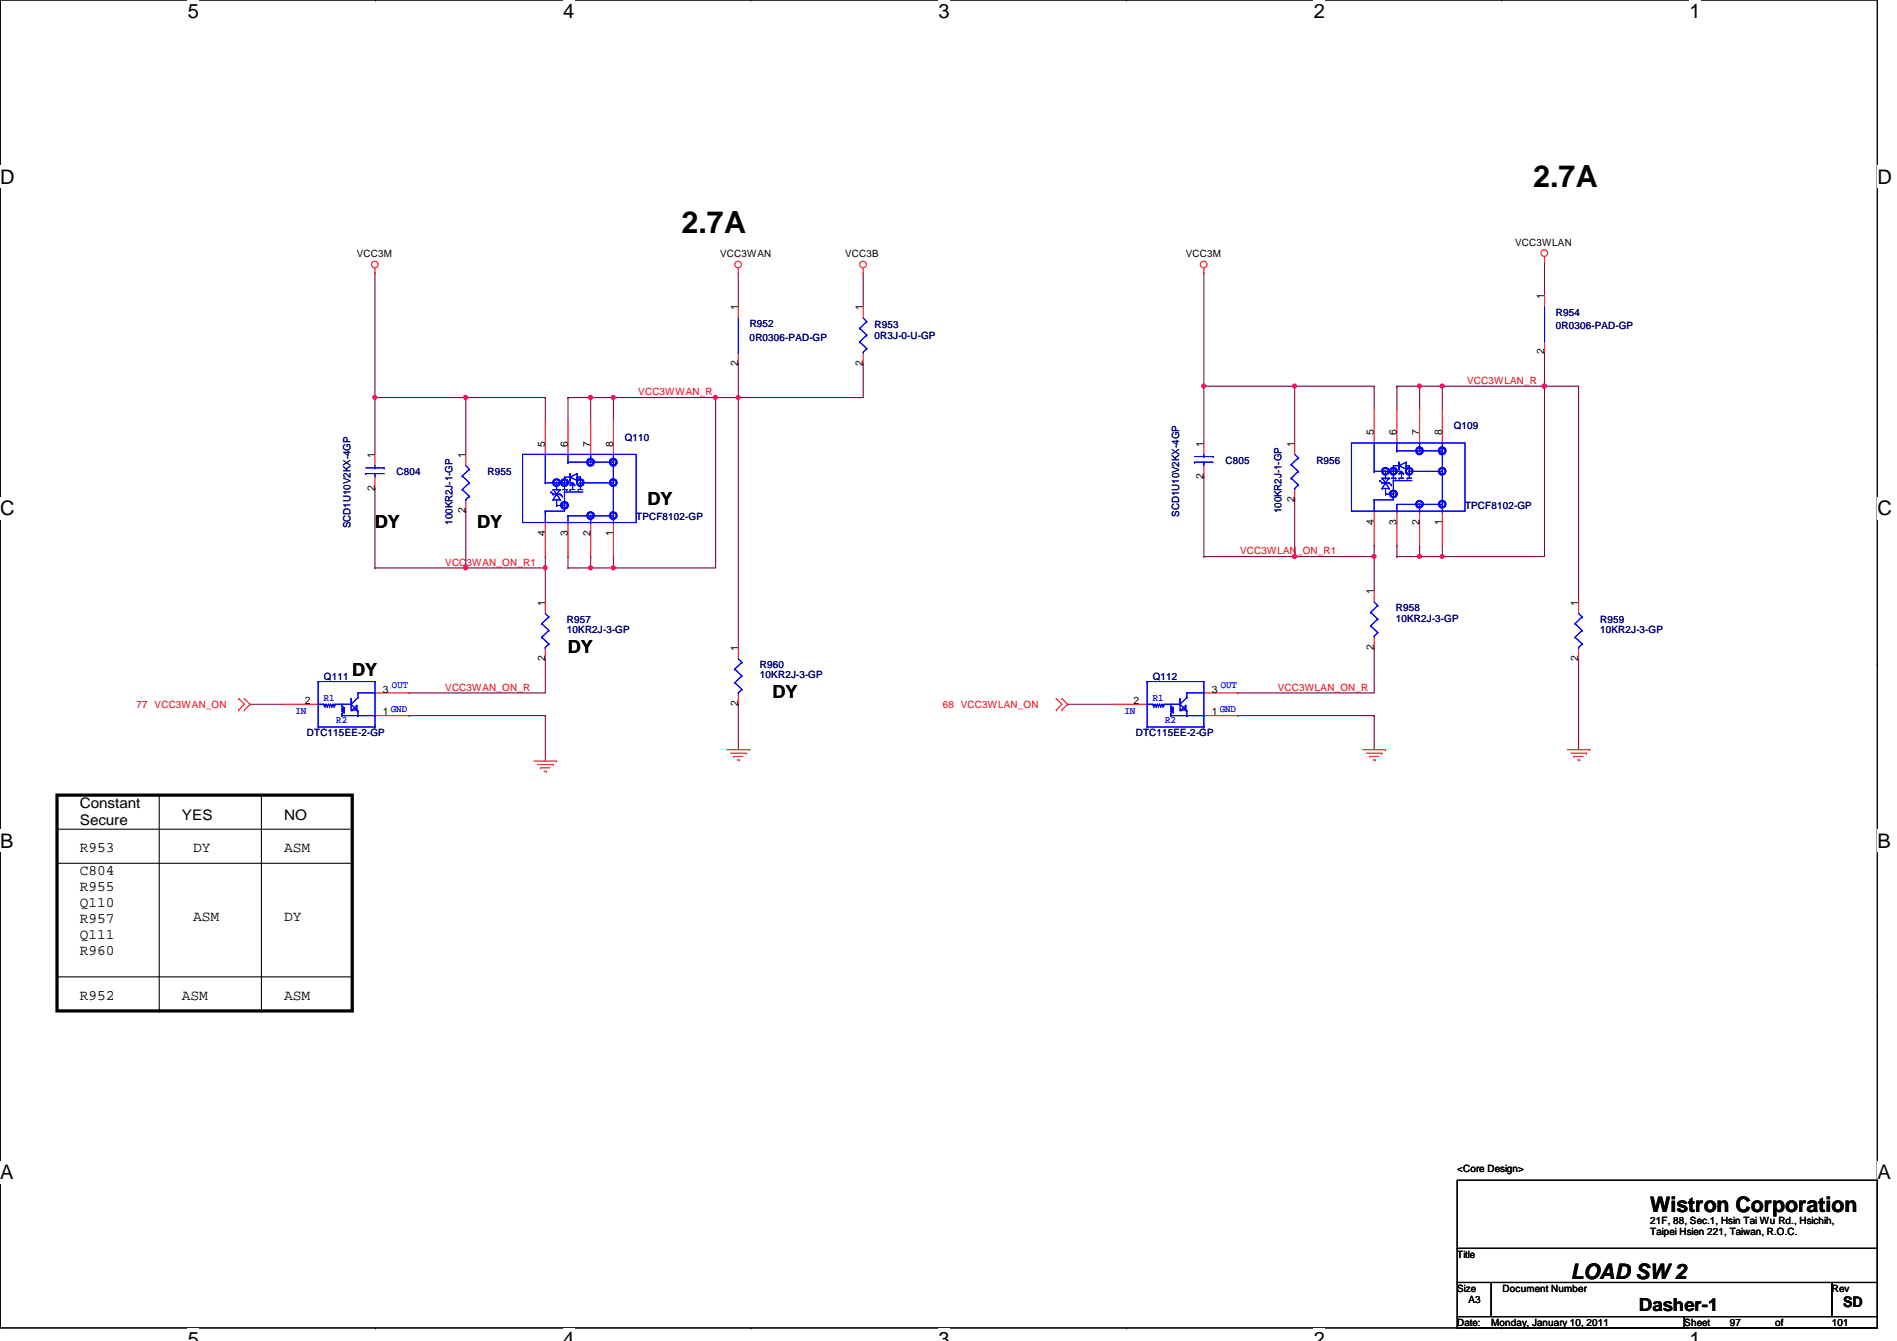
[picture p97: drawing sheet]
<svg xmlns="http://www.w3.org/2000/svg" width="297mm" height="210mm" viewBox="0 0 297 210" stroke-linecap="round" stroke-linejoin="round" font-family="sans-serif">
<defs><g id="words">
<g font-size="4.8">
<text x="240.1" y="29.3">2.7A</text>
<text x="106.7" y="36.4">2.7A</text>
</g>
<g font-size="3.3">
<text x="258.4" y="189.7">Wistron Corporation</text>
<text x="246" y="200.2">LOAD SW 2</text>
</g>
<g font-size="3.1">
<text x="29.4" y="2.8">5</text>
<text x="88.2" y="2.8">4</text>
<text x="147" y="2.8">3</text>
<text x="205.7" y="2.8">2</text>
<text x="264.5" y="2.8">1</text>
<text x="0" y="28.7">D</text>
<text x="294" y="28.7">D</text>
<text x="0" y="80.7">C</text>
<text x="294" y="80.7">C</text>
<text x="0" y="132.7">B</text>
<text x="294" y="132.7">B</text>
<text x="0" y="184.6">A</text>
<text x="294" y="184.6">A</text>
<text x="29.4" y="210.7">5</text>
<text x="88.2" y="210.7">4</text>
<text x="147" y="210.7">3</text>
<text x="205.7" y="210.7">2</text>
<text x="264.5" y="210.7">1</text>
</g>
<g font-size="2.8">
<text x="58.7" y="82.6">DY</text>
<text x="74.7" y="82.6">DY</text>
<text x="101.4" y="79.1">DY</text>
<text x="55.2" y="105.7">DY</text>
<text x="88.9" y="102.2">DY</text>
<text x="120.9" y="109.3">DY</text>
<text x="256.6" y="205.1">Dasher-1</text>
</g>
<g font-size="2.3">
<text x="12.5" y="129.2">Secure</text>
<text x="12.5" y="126.5">Constant</text>
<text x="28.5" y="128.3">YES</text>
<text x="44.5" y="128.3">NO</text>
<text x="12.5" y="133.4">R953</text>
<text x="12.5" y="137">C804</text>
<text x="30.3" y="133.4">DY</text>
<text x="44.5" y="133.4">ASM</text>
<text x="12.5" y="139.5">R955</text>
<text x="12.5" y="142">Q110</text>
<text x="12.5" y="144.5">R957</text>
<text x="12.5" y="147">Q111</text>
<text x="12.5" y="149.5">R960</text>
<text x="30.3" y="144.1">ASM</text>
<text x="44.5" y="144.1">DY</text>
<text x="12.5" y="156.5">R952</text>
<text x="28.5" y="156.5">ASM</text>
<text x="44.5" y="156.5">ASM</text>
<text x="288.6" y="204.6">SD</text>
</g>
<g font-size="1.6">
<text x="55.9" y="40.2">VCC3M</text>
<text x="112.8" y="40.2">VCC3WAN</text>
<text x="132.3" y="40.2">VCC3B</text>
<text x="185.7" y="40.2">VCC3M</text>
<text x="237.2" y="38.4">VCC3WLAN</text>
<text x="241.8" y="46.8" transform="rotate(-90 241.8 46.8)">1</text>
<text x="115.6" y="48.6" transform="rotate(-90 115.6 48.6)">1</text>
<text x="135.1" y="48.6" transform="rotate(-90 135.1 48.6)">1</text>
<text x="115.6" y="57.2" transform="rotate(-90 115.6 57.2)">2</text>
<text x="135.1" y="57.2" transform="rotate(-90 135.1 57.2)">2</text>
<text x="241.8" y="55.5" transform="rotate(-90 241.8 55.5)">2</text>
<text x="58.7" y="71.7" transform="rotate(-90 58.7 71.7)">1</text>
<text x="72.9" y="71.7" transform="rotate(-90 72.9 71.7)">1</text>
<text x="85.3" y="69.9" transform="rotate(-90 85.3 69.9)">5</text>
<text x="88.9" y="69.9" transform="rotate(-90 88.9 69.9)">6</text>
<text x="92.5" y="69.9" transform="rotate(-90 92.5 69.9)">7</text>
<text x="96" y="69.9" transform="rotate(-90 96 69.9)">8</text>
<text x="188.5" y="69.9" transform="rotate(-90 188.5 69.9)">1</text>
<text x="202.7" y="69.9" transform="rotate(-90 202.7 69.9)">1</text>
<text x="215.1" y="68.1" transform="rotate(-90 215.1 68.1)">5</text>
<text x="218.7" y="68.1" transform="rotate(-90 218.7 68.1)">6</text>
<text x="222.2" y="68.1" transform="rotate(-90 222.2 68.1)">7</text>
<text x="225.8" y="68.1" transform="rotate(-90 225.8 68.1)">8</text>
<text x="58.7" y="76.8" transform="rotate(-90 58.7 76.8)">2</text>
<text x="188.5" y="75" transform="rotate(-90 188.5 75)">2</text>
<text x="72.9" y="80.3" transform="rotate(-90 72.9 80.3)">2</text>
<text x="85.3" y="83.9" transform="rotate(-90 85.3 83.9)">4</text>
<text x="88.9" y="83.9" transform="rotate(-90 88.9 83.9)">3</text>
<text x="92.5" y="83.9" transform="rotate(-90 92.5 83.9)">2</text>
<text x="96" y="83.9" transform="rotate(-90 96 83.9)">1</text>
<text x="202.7" y="78.6" transform="rotate(-90 202.7 78.6)">2</text>
<text x="215.1" y="82.1" transform="rotate(-90 215.1 82.1)">4</text>
<text x="218.7" y="82.1" transform="rotate(-90 218.7 82.1)">3</text>
<text x="222.2" y="82.1" transform="rotate(-90 222.2 82.1)">2</text>
<text x="225.8" y="82.1" transform="rotate(-90 225.8 82.1)">1</text>
<text x="85.3" y="94.8" transform="rotate(-90 85.3 94.8)">1</text>
<text x="215.1" y="93" transform="rotate(-90 215.1 93)">1</text>
<text x="247.1" y="94.8" transform="rotate(-90 247.1 94.8)">1</text>
<text x="115.6" y="101.9" transform="rotate(-90 115.6 101.9)">1</text>
<text x="215.1" y="101.7" transform="rotate(-90 215.1 101.7)">2</text>
<text x="85.3" y="103.5" transform="rotate(-90 85.3 103.5)">2</text>
<text x="247.1" y="103.5" transform="rotate(-90 247.1 103.5)">2</text>
<text x="47.7" y="110.2">2</text>
<text x="59.9" y="112">1</text>
<text x="59.9" y="108.4">3</text>
<text x="115.6" y="110.6" transform="rotate(-90 115.6 110.6)">2</text>
<text x="177.5" y="110.2">2</text>
<text x="189.7" y="112">1</text>
<text x="189.7" y="108.4">3</text>
<text x="228.2" y="183.5">&lt;Core Design&gt;</text>
<text x="258.4" y="191.5">21F, 88, Sec.1, Hsin Tai Wu Rd., Hsichih,</text>
<text x="228.2" y="196.8">Title</text>
<text x="258.4" y="193.3">Taipei Hsien 221, Taiwan, R.O.C.</text>
<text x="228.2" y="202.2">Size</text>
<text x="230" y="204">A3</text>
<text x="235.3" y="202.2">Document Number</text>
<text x="286.8" y="202.2">Rev</text>
<text x="228.2" y="207.5">Date:</text>
<text x="233.5" y="207.5">Monday, January 10, 2011</text>
<text x="263.7" y="207.5">Sheet</text>
<text x="270.8" y="207.5">97</text>
<text x="278" y="207.5">of</text>
<text x="286.8" y="207.5">101</text>
</g>
<g font-size="1.6" fill="#000080">
<text x="117.4" y="53.3">0R0306-PAD-GP</text>
<text x="117.4" y="51.2">R952</text>
<text x="136.9" y="53">0R3J-0-U-GP</text>
<text x="136.9" y="51.4">R953</text>
<text x="243.6" y="51.6">0R0306-PAD-GP</text>
<text x="243.6" y="49.4">R954</text>
<text x="97.8" y="69">Q110</text>
<text x="227.6" y="67.2">Q109</text>
<text x="62.1" y="74.3">C804</text>
<text x="76.3" y="74.3">R955</text>
<text x="191.9" y="72.6">C805</text>
<text x="206.1" y="72.6">R956</text>
<text x="54.9" y="82.7" transform="rotate(-90 54.9 82.7)">SCD1U10V2KX-4GP</text>
<text x="70.9" y="82.1" transform="rotate(-90 70.9 82.1)">100KR2J-1-GP</text>
<text x="99.6" y="81.4">TPCF8102-GP</text>
<text x="184.7" y="80.9" transform="rotate(-90 184.7 80.9)">SCD1U10V2KX-4GP</text>
<text x="200.7" y="80.3" transform="rotate(-90 200.7 80.3)">100KR2J-1-GP</text>
<text x="229.4" y="79.7">TPCF8102-GP</text>
<text x="218.6" y="95.7">R958</text>
<text x="88.8" y="99.1">10KR2J-3-GP</text>
<text x="88.8" y="97.5">R957</text>
<text x="218.6" y="97.3">10KR2J-3-GP</text>
<text x="250.6" y="99.1">10KR2J-3-GP</text>
<text x="250.6" y="97.5">R959</text>
<text x="50.7" y="106.5">Q111</text>
<text x="119" y="106.2">10KR2J-3-GP</text>
<text x="119" y="104.6">R960</text>
<text x="180.5" y="106.5">Q112</text>
<text x="48" y="115.2">DTC115EE-2-GP</text>
<text x="177.8" y="115.2">DTC115EE-2-GP</text>
</g>
<g font-size="1.6" fill="#f00">
<text x="99.9" y="61.9">VCC3WWAN_R</text>
<text x="229.7" y="60.1">VCC3WLAN_R</text>
<text x="69.7" y="88.6">VCC3WAN_ON_R1</text>
<text x="194.2" y="86.8">VCC3WLAN_ON_R1</text>
<text x="21.4" y="110.8">77 VCC3WAN_ON</text>
<text x="69.7" y="108.1">VCC3WAN_ON_R</text>
<text x="147.6" y="110.8">68</text>
<text x="150.4" y="110.8">VCC3WLAN_ON</text>
<text x="200.1" y="108.1">VCC3WLAN_ON_R</text>
</g>
<g font-size="1.6" fill="#00f">
<text x="61.4" y="107.7">OUT</text>
<text x="191.2" y="107.7">OUT</text>
<text x="46.3" y="111.8">IN</text>
<text x="50.7" y="109.7">R1</text>
<text x="52.7" y="113.2">R2</text>
<text x="61.2" y="111.5">GND</text>
<text x="176.1" y="111.8">IN</text>
<text x="180.5" y="109.7">R1</text>
<text x="182.4" y="113.2">R2</text>
<text x="191" y="111.5">GND</text>
</g>
</g></defs>
<path d="M0 0h294v207.9h-294z" fill="none" stroke="#000" stroke-width=".17"/>
<g fill="#fff">
<path d="M29.4 0h1.8v3.5h-1.8z"/>
<path d="M29.4 207.9h1.8v2h-1.8z"/>
</g>
<path d="M58.8 0h.1M58.8 207.9h.1" fill="none" stroke="#000" stroke-width=".17"/>
<g fill="#fff">
<path d="M88.2 0h1.7v3.5h-1.7z"/>
<path d="M88.2 207.9h1.7v2h-1.7z"/>
</g>
<path d="M117.6 0h.1M117.6 207.9h.1" fill="none" stroke="#000" stroke-width=".17"/>
<g fill="#fff">
<path d="M147 0h1.7v3.5h-1.7z"/>
<path d="M147 207.9h1.7v2h-1.7z"/>
</g>
<path d="M176.4 0h.1M176.4 207.9h.1" fill="none" stroke="#000" stroke-width=".17"/>
<g fill="#fff">
<path d="M205.7 0h1.8v3.5h-1.8z"/>
<path d="M205.7 207.9h1.8v2h-1.8z"/>
</g>
<path d="M235.2 0h.1M235.2 207.9h.1" fill="none" stroke="#000" stroke-width=".17"/>
<g fill="#fff">
<path d="M264.5 0h1.8v3.5h-1.8z"/>
<path d="M264.5 207.9h1.8v2h-1.8z"/>
<path d="M0 26h2.3v3.4h-2.3z"/>
<path d="M294 26h2.2v3.4h-2.2z"/>
<path d="M0 77.9h2.3v3.5h-2.3z"/>
<path d="M294 77.9h2.2v3.5h-2.2z"/>
</g>
<path d="M0 51.9h.1M294 51.9h.1" fill="none" stroke="#000" stroke-width=".17"/>
<g fill="#fff">
<path d="M0 129.9h2.1v3.4h-2.1z"/>
<path d="M294 129.9h2v3.4h-2z"/>
</g>
<path d="M0 103.9h.1M294 103.9h.1" fill="none" stroke="#000" stroke-width=".17"/>
<path d="M0 103.9h.1M294 103.9h.1" fill="none" stroke="#000" stroke-width=".16"/>
<g fill="#fff">
<path d="M0 181.8h2.1v3.5h-2.1z"/>
<path d="M294 181.8h2v3.5h-2z"/>
</g>
<path d="M0 155.9h.1M294 155.9h.1" fill="none" stroke="#000" stroke-width=".17"/>
<path d="M218.7 87.1h.1M222.3 85.3h.1M222.3 87.1h.1M222.3 85.3v1.8M225.8 85.3h.1M225.8 85.3v1.8h-7.1" fill="none" stroke="#800040" stroke-width=".17"/>
<circle cx="222.3" cy="87.1" r=".32" fill="#f0f"/>
<circle cx="222.3" cy="87.1" r=".32" fill="none" stroke="#f0f" stroke-width=".17"/>
<path d="M188.5 42.7h.1M188.5 42.7v17.8M222.3 60.5h.1M222.3 60.5v3.5M222.3 60.5h3.5M241.8 60.5h5.4M241.8 60.5h.1" fill="none" stroke="#800040" stroke-width=".17"/>
<circle cx="222.3" cy="60.4" r=".32" fill="#f0f"/>
<circle cx="222.3" cy="60.4" r=".32" fill="none" stroke="#f0f" stroke-width=".17"/>
<path d="M202.7 78.2h.1M202.7 78.2v8.9M188.5 87.1h26.7M188.5 87.1h.1M202.7 87.1h.1" fill="none" stroke="#800040" stroke-width=".17"/>
<circle cx="202.7" cy="87.1" r=".32" fill="#f0f"/>
<circle cx="202.7" cy="87.1" r=".32" fill="none" stroke="#f0f" stroke-width=".17"/>
<path d="M215.2 85.3h.1M215.2 87.1h.1M215.2 85.3v7.2" fill="none" stroke="#800040" stroke-width=".17"/>
<circle cx="215.2" cy="87.1" r=".32" fill="#f0f"/>
<circle cx="215.2" cy="87.1" r=".32" fill="none" stroke="#f0f" stroke-width=".17"/>
<path d="M225.8 60.5h16M225.8 60.5h.1" fill="none" stroke="#800040" stroke-width=".17"/>
<circle cx="241.8" cy="60.4" r=".32" fill="#f0f"/>
<circle cx="241.8" cy="60.4" r=".32" fill="none" stroke="#f0f" stroke-width=".17"/>
<circle cx="225.8" cy="60.4" r=".32" fill="#f0f"/>
<circle cx="225.8" cy="60.4" r=".32" fill="none" stroke="#f0f" stroke-width=".17"/>
<g fill="none" stroke="#800040" stroke-width=".17">
<path d="M188.5 74.7h.1M188.5 74.7v12.4M218.7 60.5h3.6M218.7 60.5h.1M218.7 60.5v3.5M241.8 60.5h.1M241.8 60.5v26.6h-16M247.2 60.5h.1M247.2 60.5v33.7M225.8 87.1h.1M193.8 112h21.4M193.8 112h.1"/>
<path d="M215.2 112h.1M215.2 101.3h.1M215.2 101.3v7.2M215.2 112v5.3M247.2 103.1h.1M247.2 103.1v14.2"/>
</g>
<circle cx="225.8" cy="87.1" r=".32" fill="#f0f"/>
<circle cx="225.8" cy="87.1" r=".32" fill="none" stroke="#f0f" stroke-width=".17"/>
<path d="M188.5 60.5h14.2M188.5 60.5h.1M202.7 60.5h.1M202.7 60.5v8.8" fill="none" stroke="#800040" stroke-width=".17"/>
<circle cx="188.5" cy="60.4" r=".32" fill="#f0f"/>
<circle cx="188.5" cy="60.4" r=".32" fill="none" stroke="#f0f" stroke-width=".17"/>
<path d="M188.5 60.5h.1M188.5 60.5v8.8M202.7 60.5h.1M202.7 60.5h12.5M215.2 60.5h.1M215.2 60.5v3.5M225.8 60.5h.1M225.8 60.5v3.5M218.7 85.3h.1M218.7 85.3v1.8M193.8 108.5h21.4M193.8 108.5h.1" fill="none" stroke="#800040" stroke-width=".17"/>
<circle cx="202.7" cy="60.4" r=".32" fill="#f0f"/>
<circle cx="202.7" cy="60.4" r=".32" fill="none" stroke="#f0f" stroke-width=".17"/>
<path d="M241.8 55.1h.1M241.8 55.1v5.4M167.2 110.2h7.1M167.2 110.2h.1" fill="none" stroke="#800040" stroke-width=".17"/>
<circle cx="241.8" cy="60.4" r=".32" fill="#f0f"/>
<circle cx="241.8" cy="60.4" r=".32" fill="none" stroke="#f0f" stroke-width=".17"/>
<path d="M88.9 88.9h.1M92.5 87.1h.1M92.5 88.9h.1M92.5 87.1v1.8M96.1 87.1h.1M96.1 87.1v1.8h-7.2M39.2 110.2h.1M39.2 110.2h5.3" fill="none" stroke="#800040" stroke-width=".17"/>
<circle cx="92.5" cy="88.9" r=".32" fill="#f0f"/>
<circle cx="92.5" cy="88.9" r=".32" fill="none" stroke="#f0f" stroke-width=".17"/>
<path d="M58.7 42.7h.1M58.7 42.7v19.5M92.5 62.2h3.6M92.5 62.2h.1M92.5 62.2v3.6M112.1 62.2h.1M112.1 62.2h3.5" fill="none" stroke="#800040" stroke-width=".17"/>
<circle cx="92.5" cy="62.2" r=".32" fill="#f0f"/>
<circle cx="92.5" cy="62.2" r=".32" fill="none" stroke="#f0f" stroke-width=".17"/>
<path d="M58.7 88.9h26.7M58.7 88.9h.1M72.9 88.9h.1M72.9 80h.1M72.9 80v8.9" fill="none" stroke="#800040" stroke-width=".17"/>
<circle cx="72.9" cy="88.9" r=".32" fill="#f0f"/>
<circle cx="72.9" cy="88.9" r=".32" fill="none" stroke="#f0f" stroke-width=".17"/>
<path d="M85.4 87.1h.1M85.4 88.9h.1M85.4 87.1v7.1" fill="none" stroke="#800040" stroke-width=".17"/>
<circle cx="85.4" cy="88.9" r=".32" fill="#f0f"/>
<circle cx="85.4" cy="88.9" r=".32" fill="none" stroke="#f0f" stroke-width=".17"/>
<path d="M96.1 62.2h16M96.1 62.2h.1" fill="none" stroke="#800040" stroke-width=".17"/>
<circle cx="112" cy="62.2" r=".32" fill="#f0f"/>
<circle cx="112" cy="62.2" r=".32" fill="none" stroke="#f0f" stroke-width=".17"/>
<circle cx="96" cy="62.2" r=".32" fill="#f0f"/>
<circle cx="96" cy="62.2" r=".32" fill="none" stroke="#f0f" stroke-width=".17"/>
<path d="M58.7 76.5h.1M58.7 76.5v12.4M88.9 62.2h.1M88.9 62.2v3.6M88.9 62.2h3.6M115.6 62.2h.1M115.6 62.2v39.1M85.4 112h.1M85.4 112v7.1" fill="none" stroke="#800040" stroke-width=".17"/>
<circle cx="115.6" cy="62.2" r=".32" fill="#f0f"/>
<circle cx="115.6" cy="62.2" r=".32" fill="none" stroke="#f0f" stroke-width=".17"/>
<path d="M112.1 62.2h.1M112.1 62.2v26.7h-16M96.1 88.9h.1M64 112h21.4M64 112h.1M85.4 103.1h.1M85.4 103.1v5.4M115.6 110.2h.1M115.6 110.2v7.1" fill="none" stroke="#800040" stroke-width=".17"/>
<circle cx="96" cy="88.9" r=".32" fill="#f0f"/>
<circle cx="96" cy="88.9" r=".32" fill="none" stroke="#f0f" stroke-width=".17"/>
<path d="M58.7 62.2h14.2M58.7 62.2h.1M72.9 62.2h.1M72.9 62.2v8.9" fill="none" stroke="#800040" stroke-width=".17"/>
<circle cx="58.7" cy="62.2" r=".32" fill="#f0f"/>
<circle cx="58.7" cy="62.2" r=".32" fill="none" stroke="#f0f" stroke-width=".17"/>
<path d="M58.7 62.2h.1M58.7 62.2v8.9M72.9 62.2h12.5M72.9 62.2h.1M85.4 62.2h.1M85.4 62.2v3.6M96.1 62.2h.1M96.1 62.2v3.6M88.9 87.1h.1M88.9 87.1v1.8M64 108.5h21.4M64 108.5h.1" fill="none" stroke="#800040" stroke-width=".17"/>
<circle cx="72.9" cy="62.2" r=".32" fill="#f0f"/>
<circle cx="72.9" cy="62.2" r=".32" fill="none" stroke="#f0f" stroke-width=".17"/>
<path d="M115.6 56.9h.1M115.6 42.7h.1M115.6 42.7v5.3M115.6 56.9v5.3M135.2 56.9h.1M135.2 42.7h.1M135.2 56.9v5.3h-19.6M135.2 42.7v5.3M241.8 40.9h.1M241.8 40.9v5.3M115.6 62.2h.1" fill="none" stroke="#800040" stroke-width=".17"/>
<g fill="none" stroke="#f00" stroke-width=".17">
<path d="M58.7 42.7h.1M58.7 42v.7M115.6 42.7h.1M115.6 42v.7M135.2 42.7h.1M135.2 42v.7M135.2 48v1.8M135.2 55.1v1.8M188.5 42.7h.1M188.5 42v.7M241.8 40.9h.1M241.8 40.2v.7"/>
<path d="M85.4 65.8v5.3M88.9 65.8v5.3M92.5 65.8v5.3M96.1 65.8v5.3M202.7 69.3v1.8M202.7 76.5v1.7M85.4 81.8v5.3M88.9 81.8v5.3M92.5 81.8v5.3M96.1 81.8v5.3M215.2 92.5v1.7M215.2 99.6v1.7"/>
<path d="M37.4 109.3l.9 .9-.9 .9M37.4 111.1h.1M37.4 109.3h.1M38.3 109.3h.1M38.3 111.1h.1M38.3 109.3l.9 .9-.9 .9M83.6 119.1h3.6M84.2 119.7h2.4M86.6 119.7h.1M87.2 119.1h.1M113.8 117.3h3.6M114.4 117.9h2.4"/>
<path d="M114.9 118.4h.1M114.9 118.4h1.4M115.4 119h.4M115.8 119h.1M116.8 117.9h.1M117.4 117.3h.1M165.4 109.3l.9 .9-.9 .9M165.4 111.1h.1M165.4 109.3h.1M166.3 109.3h.1M166.3 111.1h.1M166.3 109.3l.9 .9-.9 .9"/>
<path d="M213.4 117.3h3.6M213.9 117.9h2.5M214.5 118.4h1.4M214.5 118.4h.1M215 119h.3M215.3 119h.1M216.4 117.9h.1M217 117.3h.1M245.4 117.3h3.6M246 117.9h2.4M246.5 118.4h.1M246.5 118.4h1.4"/>
<path d="M247 119h.4M247.4 119h.1M248.4 117.9h.1M249 117.3h.1M84.7 120.2h.1M84.7 120.2h1.4M85.2 120.7h.4M85.6 120.7h.1"/>
<circle cx="241.8" cy="39.6" r=".52"/>
<circle cx="58.7" cy="41.4" r=".52"/>
<circle cx="115.6" cy="41.4" r=".52"/>
<circle cx="135.2" cy="41.4" r=".52"/>
<circle cx="188.5" cy="41.4" r=".52"/>
</g>
<g fill="none" stroke="#000" stroke-width=".17">
<path d="M8.9 129.8h46.3M8.9 135.1h46.3M24.9 124.5v33.7M40.9 124.5v33.7M55.2 129.8h.1M55.2 135.1h.1M8.9 152.9h46.3M24.9 158.2h.1M40.9 158.2h.1M55.2 152.9h.1M228.2 184.7h65.8v10.7h-65.8zM228.2 195.4h65.8v5.3h-65.8z"/>
<path d="M228.2 200.7h5.3v5.4h-5.3zM228.2 206.1h35.5v1.8h-35.5zM233.5 200.7h53.3v5.4h-53.3zM263.7 206.1h30.3v1.8h-30.3zM286.8 200.7h7.2v5.4h-7.2z"/>
</g>
<path d="M8.9 124.5h46.3v33.7h-46.3z" fill="none" stroke="#000" stroke-width=".51"/>
<g fill="none" stroke="#00f" stroke-width=".17">
<path d="M134.6 51.4h.1M134.6 53.5h.1M134.6 51.4l1.1 1.1M134.6 53.5l1.1 1.1M135.2 55.1h.1M135.2 49.8l.5 .5M135.7 50.3h.1M135.7 52.5h.1M135.7 54.6h.1M135.7 50.3l-1.1 1.1M135.7 52.5l-1.1 1M135.7 54.6l-.5 .5"/>
<path d="M81.8 71.1h17.8v10.7h-17.8zM85.4 75.6h4.3M85.4 75.6h.1M85.4 71.1v4.5M86.3 77h.1M86.3 77l.3 .3M86.6 78.2h1.1M86.6 76.6h1.1M86.6 77.3h1.1M86.6 76.6h.1M86.6 77.3h.1M86.6 78.2h.1"/>
<path d="M86.6 76.6l.6 .7M87.2 77.3h.1M87.2 76.6h.1M87.2 79.1h.1M87.2 75.6v1M87.2 78.2v.9M87.2 77.3l.5 .9M87.2 77.3l-.6 .9M87.7 76.6h.1M87.7 77.3h.1M87.7 78.2h.1M87.7 76.6l-.5 .7"/>
<path d="M87.7 77.3l.3 .4M88 77.7h.1M88 76.6h.8M88.4 75.9h.1M88.4 74.7h.1M88.4 76.6h.1M88.4 77h.1M88.4 74.7v1.9M88.4 77v3h-3M88.4 77h2.9M88.4 74.7h.9M88.8 76.6h.1"/>
<path d="M88.9 72.3h.1M88.9 71.1v1.2M88.9 72.3h7.2M89.3 76.6h.7M89.3 74.7h.1M89.3 75h.1M89.3 75.2h.1M89.3 74.1h.1M89.3 75.9h.1M89.3 76.6h.1M89.3 74.7l1.1 .5M89.3 74.1v1.1"/>
<path d="M89.3 75.9h.7M89.7 75.6l.3 .3M89.7 75.6h.1M89.7 75.6v1M89.7 75.6l-.4 .3M90 75.9h.1M90.4 74.7h.5M90.4 75.2h.1M90.4 74.1h.1M90.4 74.7h.1M90.4 74.1l-1.1 .6M90.4 74.1v1.1"/>
<path d="M90.5 76.6h.1M90.5 76.6h.8M90.9 74.7h.1M90.9 75.9h.1M90.9 75.6h.1M90.9 74.7v1.9M90.9 75.6h5.2M92.5 72.3h.1M92.5 71.1v1.2M96.1 71.1v10.7M202.2 72.7h.1M202.2 74.8h.1"/>
<path d="M202.2 72.7l1.1 1.1M202.2 74.8l1.1 1.1M202.7 76.5h.1M202.7 71.1l.6 .6M203.3 71.7h.1M203.3 73.8h.1M203.3 75.9h.1M203.3 71.7l-1.1 1M203.3 73.8l-1.1 1M203.3 75.9l-.6 .6M85.4 80h.1M85.4 80v1.8"/>
<path d="M88.9 81.8h.1M88.9 80.7h.1M88.9 80.7v1.1M88.9 80.7h7.2M92.5 81.8h.1M92.5 80.7v1.1M96.1 81.8h.1M214.6 95.8h.1M214.6 98h.1M214.6 95.8l1.1 1.1M214.6 98l1.1 1M215.2 99.6h.1"/>
<path d="M215.2 94.2l.5 .6M215.7 94.8h.1M215.7 96.9h.1M215.7 99h.1M215.7 94.8l-1.1 1M215.7 96.9l-1.1 1.1M215.7 99l-.5 .6"/>
</g>
<path d="M92.4 80.6h.2v.2h-.2z" fill-rule="evenodd" fill="#00f"/>
<path d="M92.4 80.6h.2v.2h-.2z" fill="none" stroke="#00f" stroke-width="1.1"/>
<path d="M95.9 80.6h.2v.2h-.2z" fill-rule="evenodd" fill="#00f"/>
<path d="M95.9 80.6h.2v.2h-.2z" fill="none" stroke="#00f" stroke-width="1.1"/>
<path d="M95.9 75.4h.2v.2h-.2z" fill-rule="evenodd" fill="#00f"/>
<path d="M95.9 75.4h.2v.2h-.2z" fill="none" stroke="#00f" stroke-width="1.1"/>
<path d="M95.9 72.2h.2v.3h-.2z" fill-rule="evenodd" fill="#00f"/>
<path d="M95.9 72.2h.2v.3h-.2z" fill="none" stroke="#00f" stroke-width="1.1"/>
<path d="M92.4 72.2h.2v.3h-.2z" fill-rule="evenodd" fill="#00f"/>
<path d="M92.4 72.2h.2v.3h-.2z" fill="none" stroke="#00f" stroke-width="1.1"/>
<path d="M90.7 75.4h.3v.2h-.3z" fill-rule="evenodd" fill="#00f"/>
<path d="M90.7 75.4h.3v.2h-.3z" fill="none" stroke="#00f" stroke-width="1.1"/>
<path d="M88.3 75.4h.2v.2h-.2z" fill-rule="evenodd" fill="#00f"/>
<path d="M88.3 75.4h.2v.2h-.2z" fill="none" stroke="#00f" stroke-width="1.1"/>
<path d="M87 75.4h.2v.2h-.2z" fill-rule="evenodd" fill="#00f"/>
<path d="M87 75.4h.2v.2h-.2z" fill="none" stroke="#00f" stroke-width="1.1"/>
<path d="M87.2 79.1h1.2M87.2 79.1h.1" fill="none" stroke="#00f" stroke-width=".17"/>
<path d="M88.3 79h.2v.2h-.2z" fill-rule="evenodd" fill="#00f"/>
<path d="M88.3 79h.2v.2h-.2z" fill="none" stroke="#00f" stroke-width="1.1"/>
<g fill="none" stroke="#00f" stroke-width=".17">
<path d="M81.8 71.1h17.8v10.7h-17.8zM85.4 75.6h4.3M85.4 75.6h.1M85.4 71.1v4.5M86.3 77h.1M86.3 77l.3 .3M86.6 78.2h1.1M86.6 76.6h1.1M86.6 77.3h1.1M86.6 76.6h.1M86.6 77.3h.1M86.6 78.2h.1"/>
<path d="M86.6 76.6l.6 .7M87.2 77.3h.1M87.2 76.6h.1M87.2 79.1h.1M87.2 75.6v1M87.2 78.2v.9M87.2 77.3l.5 .9M87.2 77.3l-.6 .9M87.7 76.6h.1M87.7 77.3h.1M87.7 78.2h.1M87.7 76.6l-.5 .7"/>
<path d="M87.7 77.3l.3 .4M88 77.7h.1M88 76.6h.8M88.4 75.9h.1M88.4 74.7h.1M88.4 76.6h.1M88.4 77h.1M88.4 74.7v1.9M88.4 77v3h-3M88.4 77h2.9M88.4 74.7h.9M88.8 76.6h.1"/>
<path d="M88.9 72.3h.1M88.9 71.1v1.2M88.9 72.3h7.2M89.3 76.6h.7M89.3 74.7h.1M89.3 75h.1M89.3 75.2h.1M89.3 74.1h.1M89.3 75.9h.1M89.3 76.6h.1M89.3 74.7l1.1 .5M89.3 74.1v1.1"/>
<path d="M89.3 75.9h.7M89.7 75.6l.3 .3M89.7 75.6h.1M89.7 75.6v1M89.7 75.6l-.4 .3M90 75.9h.1M90.4 74.7h.5M90.4 75.2h.1M90.4 74.1h.1M90.4 74.7h.1M90.4 74.1l-1.1 .6M90.4 74.1v1.1"/>
<path d="M90.5 76.6h.1M90.5 76.6h.8M90.9 74.7h.1M90.9 75.9h.1M90.9 75.6h.1M90.9 74.7v1.9M90.9 75.6h5.2M92.5 72.3h.1M92.5 71.1v1.2M96.1 71.1v10.7M85.4 80h.1M85.4 80v1.8"/>
<path d="M88.9 81.8h.1M88.9 80.7h.1M88.9 80.7v1.1M88.9 80.7h7.2M92.5 81.8h.1M92.5 80.7v1.1M96.1 81.8h.1"/>
</g>
<path d="M92.4 80.6h.2v.2h-.2z" fill-rule="evenodd" fill="#00f"/>
<path d="M92.4 80.6h.2v.2h-.2z" fill="none" stroke="#00f" stroke-width="1.1"/>
<path d="M95.9 80.6h.2v.2h-.2z" fill-rule="evenodd" fill="#00f"/>
<path d="M95.9 80.6h.2v.2h-.2z" fill="none" stroke="#00f" stroke-width="1.1"/>
<path d="M95.9 75.4h.2v.2h-.2z" fill-rule="evenodd" fill="#00f"/>
<path d="M95.9 75.4h.2v.2h-.2z" fill="none" stroke="#00f" stroke-width="1.1"/>
<path d="M95.9 72.2h.2v.3h-.2z" fill-rule="evenodd" fill="#00f"/>
<path d="M95.9 72.2h.2v.3h-.2z" fill="none" stroke="#00f" stroke-width="1.1"/>
<path d="M92.4 72.2h.2v.3h-.2z" fill-rule="evenodd" fill="#00f"/>
<path d="M92.4 72.2h.2v.3h-.2z" fill="none" stroke="#00f" stroke-width="1.1"/>
<path d="M90.7 75.4h.3v.2h-.3z" fill-rule="evenodd" fill="#00f"/>
<path d="M90.7 75.4h.3v.2h-.3z" fill="none" stroke="#00f" stroke-width="1.1"/>
<path d="M88.3 75.4h.2v.2h-.2z" fill-rule="evenodd" fill="#00f"/>
<path d="M88.3 75.4h.2v.2h-.2z" fill="none" stroke="#00f" stroke-width="1.1"/>
<path d="M87 75.4h.2v.2h-.2z" fill-rule="evenodd" fill="#00f"/>
<path d="M87 75.4h.2v.2h-.2z" fill="none" stroke="#00f" stroke-width="1.1"/>
<path d="M87.2 79.1h1.2M87.2 79.1h.1" fill="none" stroke="#00f" stroke-width=".17"/>
<path d="M88.3 79h.2v.2h-.2z" fill-rule="evenodd" fill="#00f"/>
<path d="M88.3 79h.2v.2h-.2z" fill="none" stroke="#00f" stroke-width="1.1"/>
<g fill="none" stroke="#f00" stroke-width=".17">
<path d="M115.6 48v1.8M115.6 55.1v1.8M241.8 46.2v1.8M241.8 53.3v1.8M58.7 71.1v1.8M58.7 74.7v1.8M72.9 71.1v1.8M72.9 78.2v1.8M188.5 69.3v1.8M188.5 72.9v1.8M215.2 64v5.3M218.7 64v5.3"/>
<path d="M222.3 64v5.3M225.8 64v5.3M85.4 94.2v1.8M215.2 80v5.3M218.7 80v5.3M222.3 80v5.3M225.8 80v5.3M247.2 94.2v1.8M44.5 110.2h5.3M58.7 112h5.3M58.7 108.5h5.3M85.4 101.3v1.8"/>
<path d="M115.6 101.3v1.8M115.6 108.5v1.7M174.3 110.2h5.3M188.5 112h5.3M188.5 108.5h5.3M247.2 101.3v1.8"/>
</g>
<g fill="none" stroke="#00f" stroke-width=".17">
<path d="M115.6 55.1h.1M115.6 49.8v5.3M241.8 53.3h.1M241.8 48v5.3M57.3 74.1h.1M57.3 73.2h2.9M57.3 74.1h2.9M58.7 73.2h.1M58.7 74.1h.1M58.7 72.9v.3M58.7 74.1v.6M60.2 73.2h.1"/>
<path d="M72.4 74.5h.1M72.4 76.6h.1M72.4 74.5l1.1 1.1M72.4 76.6l1.1 1.1M72.9 78.2h.1M72.9 72.9l.6 .5M73.5 73.4h.1M73.5 75.6h.1M73.5 77.7h.1M73.5 73.4l-1.1 1.1M73.5 75.6l-1.1 1M73.5 77.7l-.6 .5"/>
<path d="M187.1 72.3h2.8M187.1 72.3h.1M187.1 71.5h2.8M188.5 71.5h.1M188.5 72.3h.1M188.5 71.1v.4M188.5 72.3v.6M189.9 71.5h.1M211.6 69.3h17.8v10.7h-17.8zM215.2 73.8h4.3M215.2 73.8h.1M215.2 78.2h.1"/>
<path d="M215.2 69.3v4.5M215.2 78.2v1.8M216.1 75.2l.3 .4M216.1 75.2h.1M216.4 76.5h1.1M216.4 74.8h1.1M216.4 75.6h1.1M216.4 74.8h.1M216.4 75.6h.1M216.4 76.5h.1M216.4 74.8l.6 .8M217 75.6h.1"/>
<path d="M217 74.8h.1M217 77.3h.1M217 73.8v1M217 76.5v.8M217 75.6l.5 .9M217 75.6l-.6 .9M217.5 74.8h.1M217.5 75.6h.1M217.5 76.5h.1M217.5 74.8l-.5 .8M217.5 75.6l.3 .3M217.8 75.9h.1"/>
<path d="M217.8 74.8h.8M218.2 72.9h.9M218.2 75.2h2.9M218.2 74.1h.1M218.2 72.9h.1M218.2 74.8h.1M218.2 75.2h.1M218.2 72.9v1.9M218.2 75.2v3h-3M218.6 74.8h.1M218.7 70.6h7.1M218.7 79h7.1"/>
<path d="M218.7 70.6h.1M218.7 79h.1M218.7 69.3v1.3M218.7 79v1M219.1 72.9h.1M219.1 73.2h.1M219.1 73.4h.1M219.1 72.3h.1M219.1 74.1h.1M219.1 74.8h.1M219.1 74.1h.7M219.1 72.9l1.1 .5"/>
<path d="M219.1 72.3v1.1M219.1 74.8h.7M219.5 73.8h.1M219.5 73.8v1M219.5 73.8l-.4 .3M219.5 73.8l.3 .3M219.8 74.1h.1M220.2 73.4h.1M220.2 72.3h.1M220.2 72.9h.1M220.2 72.3l-1.1 .6M220.2 72.3v1.1"/>
<path d="M220.2 72.9h.5M220.3 74.8h.8M220.3 74.8h.1M220.7 72.9h.1M220.7 74.1h.1M220.7 73.8h.1M220.7 72.9v1.9M220.7 73.8h5.1M222.3 70.6h.1M222.3 69.3v1.3M222.3 79v1M225.8 69.3v10.7"/>
<path d="M84.8 97.6h.1M84.8 99.7h.1M84.8 97.6l1.1 1.1M84.8 99.7l1.1 1.1M85.4 96l.5 .6M85.9 96.6h.1M85.9 98.7h.1M85.9 96.6l-1.1 1M85.9 98.7l-1.1 1M218.7 80h.1M222.3 80h.1M225.8 80h.1"/>
<path d="M246.6 97.6h.1M246.6 99.7h.1M246.6 97.6l1.1 1.1M246.6 99.7l1.1 1.1M247.2 96l.5 .6M247.7 96.6h.1M247.7 98.7h.1M247.7 96.6l-1.1 1M247.7 98.7l-1.1 1M49.8 113.8h8.9M49.8 113.8h.1M49.8 106.7h.1"/>
<path d="M49.8 110.2h.9M49.8 106.7v7.1M49.8 106.7h8.9M50.7 110.2h.1M50.7 110.2l.2 .4M50.9 110.6h.1M51.1 110.2h.1M51.1 110.2l.2 .4M51.1 110.2l-.2 .4M51.3 110.6h.1M51.4 110.2h.1M51.4 110.2l.2 .4"/>
<path d="M51.4 110.2l-.1 .4M51.6 110.6h.1M51.8 110.2h.1M51.8 110.2l.1 .4M51.8 110.2l-.2 .4M51.9 110.6h.1M52.2 110.2h.1M52.2 110.2l.1 .4M52.2 110.2l-.3 .4M52.3 110.6h.1M52.5 110.2h.1M52.5 110.2h2.5"/>
<path d="M52.5 110.2l-.2 .4M53.5 110.6h.1M53.5 111h.1M53.5 111.3h.1M53.5 111.7h.1M53.5 112h.1M53.5 112h5.2M53.5 110.2v.4M53.5 111.7v.3M53.5 110.6l.4 .2M53.5 111l.4 .1M53.5 111.3l.4 .2"/>
<path d="M53.9 110.8h.1M53.9 111.1h.1M53.9 111.5h.1M53.9 110.8l-.4 .2M53.9 111.1l-.4 .2M53.9 111.5l-.4 .2M55 110.2h.1M55 109.3h.1M55 111.1h.1M55 109.3v1.8M55 110.2l1 1.1M55.2 111.1h.7"/>
<path d="M55.2 111.1h.1M55.9 110.4h.1M55.9 111h.1M55.9 111.1h.1M55.9 110.4v.7M55.9 110.4l-.7 .7M56 109.2l-1 1M56 111.3h.1M56 112h.1M56 109.2h.1M56 108.5h.1M56 108.5v.7"/>
<path d="M56 111.3v.7M56 108.5h2.7M58.7 112h.1M58.7 108.5h.1M58.7 113.6h.1M58.7 113.8h.1M58.7 106.7h.1M58.7 106.7v7.1M85.4 101.3h.1M85.9 100.8h.1M85.9 100.8l-.5 .5M115.1 104.7h.1"/>
<path d="M115.1 106.8h.1M115.1 104.7l1.1 1.1M115.1 106.8l1.1 1.1M115.6 108.5h.1M115.6 103.1l.6 .6M116.2 103.7h.1M116.2 105.8h.1M116.2 107.9h.1M116.2 103.7l-1.1 1M116.2 105.8l-1.1 1M116.2 107.9l-.6 .6M179.6 113.8h.1"/>
<path d="M179.6 106.7h.1M179.6 110.2h.9M179.6 106.7h8.9M179.6 106.7v7.1M179.6 113.8h8.9M180.5 110.2h.1M180.5 110.2l.2 .4M180.7 110.6h.1M180.8 110.2h.1M180.8 110.2l.3 .4M180.8 110.2l-.1 .4M181.1 110.6h.1"/>
<path d="M181.2 110.2h.1M181.2 110.2l.2 .4M181.2 110.2l-.1 .4M181.4 110.6h.1M181.6 110.2h.1M181.6 110.2l.1 .4M181.6 110.2l-.2 .4M181.7 110.6h.1M181.9 110.2h.1M181.9 110.2l.2 .4M181.9 110.2l-.2 .4M182.1 110.6h.1"/>
<path d="M182.3 110.2h.1M182.3 110.2h2.5M182.3 110.2l-.2 .4M183.3 110.6h.1M183.3 111h.1M183.3 111.3h.1M183.3 111.7h.1M183.3 112h.1M183.3 112h5.2M183.3 110.2v.4M183.3 111.7v.3M183.3 110.6l.4 .2"/>
<path d="M183.3 111l.4 .1M183.3 111.3l.4 .2M183.7 110.8h.1M183.7 111.1h.1M183.7 111.5h.1M183.7 110.8l-.4 .2M183.7 111.1l-.4 .2M183.7 111.5l-.4 .2M184.8 110.2h.1M184.8 109.3h.1M184.8 111.1h.1M184.8 109.3v1.8"/>
<path d="M184.8 110.2l1 1.1M185 111.1h.7M185 111.1h.1M185.7 110.4h.1M185.7 111h.1M185.7 111.1h.1M185.7 110.4v.7M185.7 110.4l-.7 .7M185.8 109.2l-1 1M185.8 111.3h.1M185.8 112h.1M185.8 109.2h.1"/>
<path d="M185.8 108.5h.1M185.8 108.5h2.7M185.8 108.5v.7M185.8 111.3v.7M188.5 112h.1M188.5 108.5h.1M188.5 113.6h.1M188.5 113.8h.1M188.5 106.7h.1M188.5 106.7v7.1M247.2 101.3h.1M247.7 100.8h.1"/>
<path d="M247.7 100.8l-.5 .5"/>
</g>
<path d="M222.2 78.8h.2v.2h-.2z" fill-rule="evenodd" fill="#00f"/>
<path d="M222.2 78.8h.2v.2h-.2z" fill="none" stroke="#00f" stroke-width="1.1"/>
<path d="M225.7 78.8h.2v.2h-.2z" fill-rule="evenodd" fill="#00f"/>
<path d="M225.7 78.8h.2v.2h-.2z" fill="none" stroke="#00f" stroke-width="1.1"/>
<path d="M225.7 73.6h.2v.3h-.2z" fill-rule="evenodd" fill="#00f"/>
<path d="M225.7 73.6h.2v.3h-.2z" fill="none" stroke="#00f" stroke-width="1.1"/>
<path d="M225.7 70.4h.2v.3h-.2z" fill-rule="evenodd" fill="#00f"/>
<path d="M225.7 70.4h.2v.3h-.2z" fill="none" stroke="#00f" stroke-width="1.1"/>
<path d="M222.2 70.4h.2v.3h-.2z" fill-rule="evenodd" fill="#00f"/>
<path d="M222.2 70.4h.2v.3h-.2z" fill="none" stroke="#00f" stroke-width="1.1"/>
<path d="M220.5 73.6h.3v.3h-.3z" fill-rule="evenodd" fill="#00f"/>
<path d="M220.5 73.6h.3v.3h-.3z" fill="none" stroke="#00f" stroke-width="1.1"/>
<path d="M218.1 73.6h.2v.3h-.2z" fill-rule="evenodd" fill="#00f"/>
<path d="M218.1 73.6h.2v.3h-.2z" fill="none" stroke="#00f" stroke-width="1.1"/>
<path d="M216.8 73.6h.2v.3h-.2z" fill-rule="evenodd" fill="#00f"/>
<path d="M216.8 73.6h.2v.3h-.2z" fill="none" stroke="#00f" stroke-width="1.1"/>
<path d="M217 77.3h.1M217 77.3h1.2" fill="none" stroke="#00f" stroke-width=".17"/>
<path d="M218.1 77.2h.2v.2h-.2z" fill-rule="evenodd" fill="#00f"/>
<path d="M218.1 77.2h.2v.2h-.2z" fill="none" stroke="#00f" stroke-width="1.1"/>
<g fill="none" stroke="#00f" stroke-width=".17">
<path d="M211.6 69.3h17.8v10.7h-17.8zM215.2 73.8h4.3M215.2 73.8h.1M215.2 78.2h.1M215.2 69.3v4.5M215.2 78.2v1.8M216.1 75.2l.3 .4M216.1 75.2h.1M216.4 76.5h1.1M216.4 74.8h1.1M216.4 75.6h1.1M216.4 74.8h.1"/>
<path d="M216.4 75.6h.1M216.4 76.5h.1M216.4 74.8l.6 .8M217 75.6h.1M217 74.8h.1M217 77.3h.1M217 73.8v1M217 76.5v.8M217 75.6l.5 .9M217 75.6l-.6 .9M217.5 74.8h.1M217.5 75.6h.1"/>
<path d="M217.5 76.5h.1M217.5 74.8l-.5 .8M217.5 75.6l.3 .3M217.8 75.9h.1M217.8 74.8h.8M218.2 72.9h.9M218.2 75.2h2.9M218.2 74.1h.1M218.2 72.9h.1M218.2 74.8h.1M218.2 75.2h.1M218.2 72.9v1.9"/>
<path d="M218.2 75.2v3h-3M218.6 74.8h.1M218.7 70.6h7.1M218.7 79h7.1M218.7 70.6h.1M218.7 79h.1M218.7 69.3v1.3M218.7 79v1M219.1 72.9h.1M219.1 73.2h.1M219.1 73.4h.1M219.1 72.3h.1"/>
<path d="M219.1 74.1h.1M219.1 74.8h.1M219.1 72.9l1.1 .5M219.1 72.3v1.1M219.1 74.1h.7M219.1 74.8h.7M219.5 73.8h.1M219.5 73.8v1M219.5 73.8l-.4 .3M219.5 73.8l.3 .3M219.8 74.1h.1M220.2 73.4h.1"/>
<path d="M220.2 72.3h.1M220.2 72.9h.1M220.2 72.3l-1.1 .6M220.2 72.3v1.1M220.2 72.9h.5M220.3 74.8h.8M220.3 74.8h.1M220.7 72.9h.1M220.7 74.1h.1M220.7 73.8h.1M220.7 72.9v1.9M220.7 73.8h5.1"/>
<path d="M222.3 70.6h.1M222.3 69.3v1.3M222.3 79v1M225.8 69.3v10.7M218.7 80h.1M222.3 80h.1M225.8 80h.1"/>
</g>
<path d="M222.2 78.8h.2v.2h-.2z" fill-rule="evenodd" fill="#00f"/>
<path d="M222.2 78.8h.2v.2h-.2z" fill="none" stroke="#00f" stroke-width="1.1"/>
<path d="M225.7 78.8h.2v.2h-.2z" fill-rule="evenodd" fill="#00f"/>
<path d="M225.7 78.8h.2v.2h-.2z" fill="none" stroke="#00f" stroke-width="1.1"/>
<path d="M225.7 73.6h.2v.3h-.2z" fill-rule="evenodd" fill="#00f"/>
<path d="M225.7 73.6h.2v.3h-.2z" fill="none" stroke="#00f" stroke-width="1.1"/>
<path d="M225.7 70.4h.2v.3h-.2z" fill-rule="evenodd" fill="#00f"/>
<path d="M225.7 70.4h.2v.3h-.2z" fill="none" stroke="#00f" stroke-width="1.1"/>
<path d="M222.2 70.4h.2v.3h-.2z" fill-rule="evenodd" fill="#00f"/>
<path d="M222.2 70.4h.2v.3h-.2z" fill="none" stroke="#00f" stroke-width="1.1"/>
<path d="M220.5 73.6h.3v.3h-.3z" fill-rule="evenodd" fill="#00f"/>
<path d="M220.5 73.6h.3v.3h-.3z" fill="none" stroke="#00f" stroke-width="1.1"/>
<path d="M218.1 73.6h.2v.3h-.2z" fill-rule="evenodd" fill="#00f"/>
<path d="M218.1 73.6h.2v.3h-.2z" fill="none" stroke="#00f" stroke-width="1.1"/>
<path d="M216.8 73.6h.2v.3h-.2z" fill-rule="evenodd" fill="#00f"/>
<path d="M216.8 73.6h.2v.3h-.2z" fill="none" stroke="#00f" stroke-width="1.1"/>
<path d="M217 77.3h.1M217 77.3h1.2" fill="none" stroke="#00f" stroke-width=".17"/>
<path d="M218.1 77.2h.2v.2h-.2z" fill-rule="evenodd" fill="#00f"/>
<path d="M218.1 77.2h.2v.2h-.2z" fill="none" stroke="#00f" stroke-width="1.1"/>
<circle cx="222.3" cy="87.1" r=".32" fill="#f0f"/>
<circle cx="222.3" cy="87.1" r=".32" fill="none" stroke="#f0f" stroke-width=".17"/>
<circle cx="222.3" cy="60.4" r=".32" fill="#f0f"/>
<circle cx="222.3" cy="60.4" r=".32" fill="none" stroke="#f0f" stroke-width=".17"/>
<circle cx="202.7" cy="87.1" r=".32" fill="#f0f"/>
<circle cx="202.7" cy="87.1" r=".32" fill="none" stroke="#f0f" stroke-width=".17"/>
<circle cx="215.2" cy="87.1" r=".32" fill="#f0f"/>
<circle cx="215.2" cy="87.1" r=".32" fill="none" stroke="#f0f" stroke-width=".17"/>
<circle cx="241.8" cy="60.4" r=".32" fill="#f0f"/>
<circle cx="241.8" cy="60.4" r=".32" fill="none" stroke="#f0f" stroke-width=".17"/>
<circle cx="225.8" cy="60.4" r=".32" fill="#f0f"/>
<circle cx="225.8" cy="60.4" r=".32" fill="none" stroke="#f0f" stroke-width=".17"/>
<circle cx="225.8" cy="87.1" r=".32" fill="#f0f"/>
<circle cx="225.8" cy="87.1" r=".32" fill="none" stroke="#f0f" stroke-width=".17"/>
<circle cx="188.5" cy="60.4" r=".32" fill="#f0f"/>
<circle cx="188.5" cy="60.4" r=".32" fill="none" stroke="#f0f" stroke-width=".17"/>
<circle cx="202.7" cy="60.4" r=".32" fill="#f0f"/>
<circle cx="202.7" cy="60.4" r=".32" fill="none" stroke="#f0f" stroke-width=".17"/>
<circle cx="241.8" cy="60.4" r=".32" fill="#f0f"/>
<circle cx="241.8" cy="60.4" r=".32" fill="none" stroke="#f0f" stroke-width=".17"/>
<circle cx="92.5" cy="88.9" r=".32" fill="#f0f"/>
<circle cx="92.5" cy="88.9" r=".32" fill="none" stroke="#f0f" stroke-width=".17"/>
<circle cx="92.5" cy="62.2" r=".32" fill="#f0f"/>
<circle cx="92.5" cy="62.2" r=".32" fill="none" stroke="#f0f" stroke-width=".17"/>
<circle cx="72.9" cy="88.9" r=".32" fill="#f0f"/>
<circle cx="72.9" cy="88.9" r=".32" fill="none" stroke="#f0f" stroke-width=".17"/>
<circle cx="85.4" cy="88.9" r=".32" fill="#f0f"/>
<circle cx="85.4" cy="88.9" r=".32" fill="none" stroke="#f0f" stroke-width=".17"/>
<circle cx="112" cy="62.2" r=".32" fill="#f0f"/>
<circle cx="112" cy="62.2" r=".32" fill="none" stroke="#f0f" stroke-width=".17"/>
<circle cx="96" cy="62.2" r=".32" fill="#f0f"/>
<circle cx="96" cy="62.2" r=".32" fill="none" stroke="#f0f" stroke-width=".17"/>
<circle cx="115.6" cy="62.2" r=".32" fill="#f0f"/>
<circle cx="115.6" cy="62.2" r=".32" fill="none" stroke="#f0f" stroke-width=".17"/>
<circle cx="96" cy="88.9" r=".32" fill="#f0f"/>
<circle cx="96" cy="88.9" r=".32" fill="none" stroke="#f0f" stroke-width=".17"/>
<circle cx="58.7" cy="62.2" r=".32" fill="#f0f"/>
<circle cx="58.7" cy="62.2" r=".32" fill="none" stroke="#f0f" stroke-width=".17"/>
<circle cx="72.9" cy="62.2" r=".32" fill="#f0f"/>
<circle cx="72.9" cy="62.2" r=".32" fill="none" stroke="#f0f" stroke-width=".17"/>
<use href="#words"/>
</svg>
